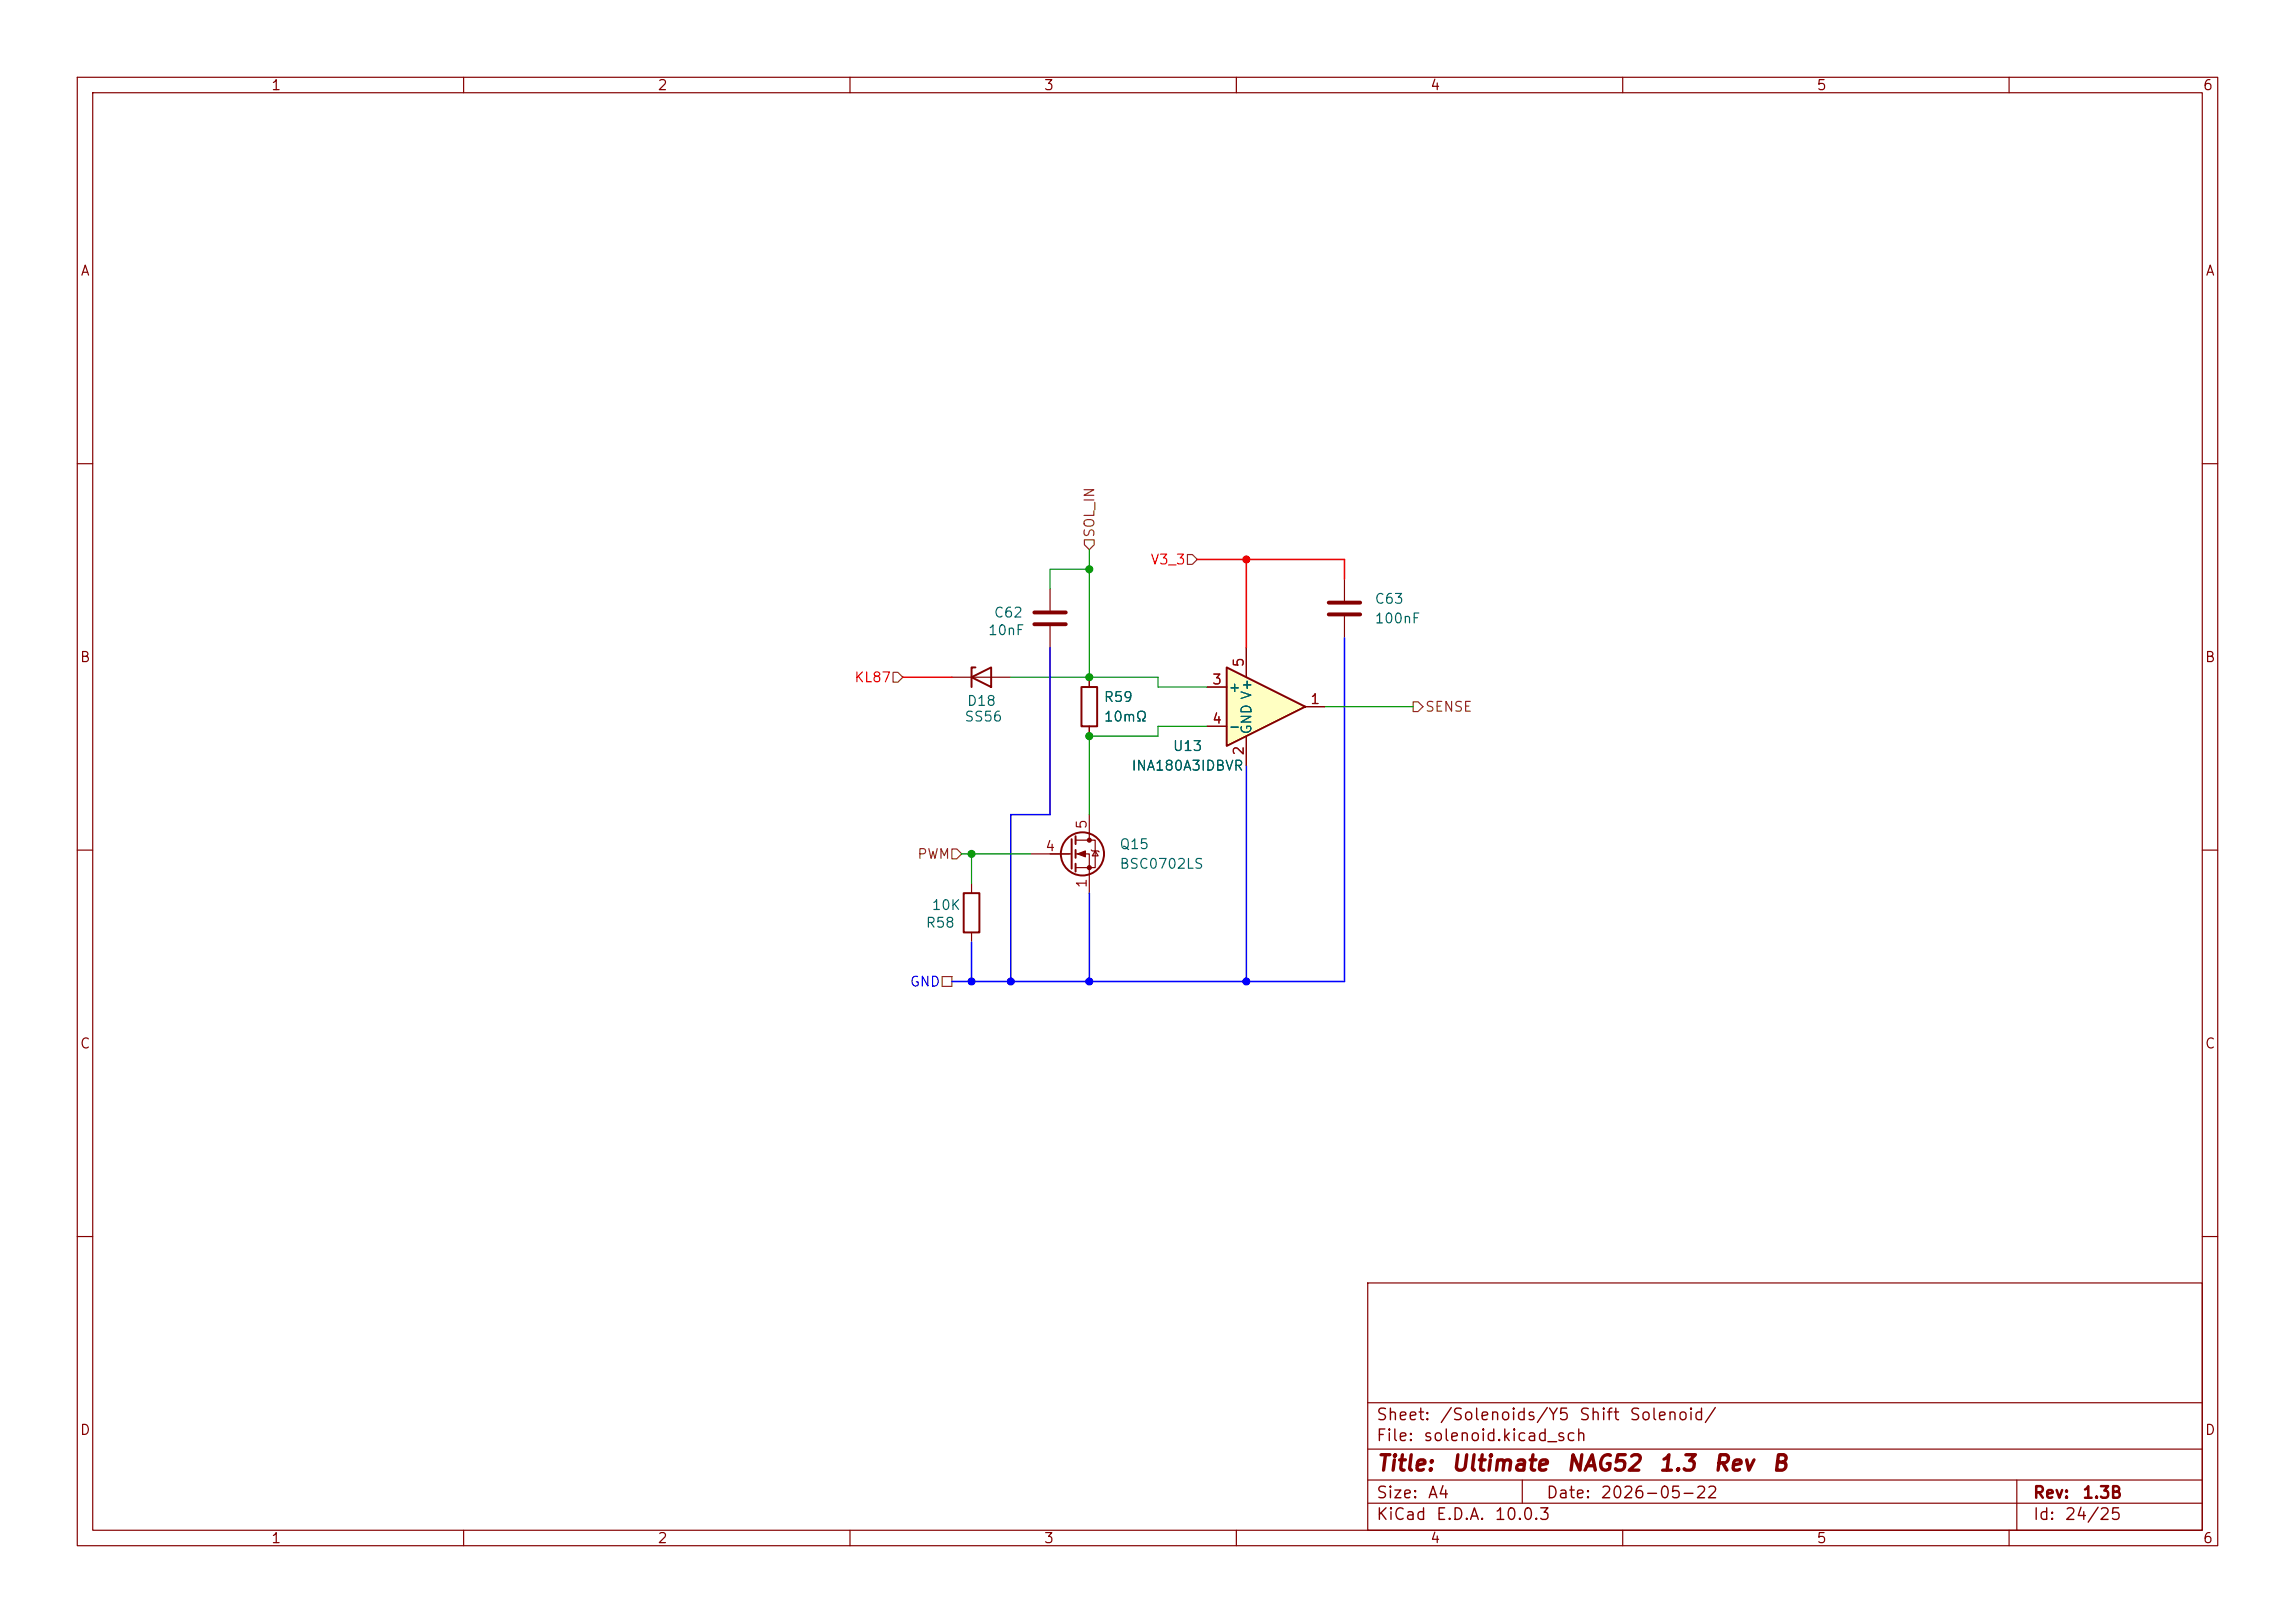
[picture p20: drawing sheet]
<svg xmlns="http://www.w3.org/2000/svg" width="297mm" height="210mm" viewBox="0 0 297 210" stroke-linecap="round" stroke-linejoin="round" font-family="sans-serif">
<defs><g id="words">
<g font-size="2" fill="#840000">
<text x="178" y="190.8">Title:</text>
<text x="187.7" y="190.8">Ultimate</text>
<text x="202.6" y="190.8">NAG52</text>
<text x="214.5" y="190.8">1.3</text>
<text x="221.6" y="190.8">Rev</text>
<text x="229.2" y="190.8">B</text>
</g>
<g font-size="1.5" fill="#840000">
<text x="178" y="184.2">Sheet:</text>
<text x="186.2" y="184.2">/Solenoids/Y5</text>
<text x="204.2" y="184.2">Shift</text>
<text x="210.8" y="184.2">Solenoid/</text>
<text x="178" y="186.9">File:</text>
<text x="184.1" y="186.9">solenoid.kicad_sch</text>
<text x="178" y="197.1">KiCad</text>
<text x="178" y="194.3">Size:</text>
<text x="184.7" y="194.3">A4</text>
<text x="185.7" y="197.1">E.D.A.</text>
<text x="193.3" y="197.1">10.0.3</text>
<text x="200" y="194.3">Date:</text>
<text x="207" y="194.3">2026-05-22</text>
<text x="263" y="194.3">Rev:</text>
<text x="263" y="197.1">Id:</text>
<text x="267.1" y="197.1">24/25</text>
<text x="269.4" y="194.3">1.3B</text>
</g>
<g font-size="1.3" fill="#840000">
<text x="35" y="12">1</text>
<text x="85" y="12">2</text>
<text x="135" y="12">3</text>
<text x="185" y="12">4</text>
<text x="235" y="12">5</text>
<text x="285" y="12">6</text>
<text x="10.3" y="36">A</text>
<text x="285.3" y="36">A</text>
<text x="10.3" y="86">B</text>
<text x="285.3" y="86">B</text>
<text x="10.3" y="136">C</text>
<text x="285.3" y="136">C</text>
<text x="10.3" y="186">D</text>
<text x="285.3" y="186">D</text>
<text x="35" y="200">1</text>
<text x="85" y="200">2</text>
<text x="135" y="200">3</text>
<text x="185" y="200">4</text>
<text x="235" y="200">5</text>
<text x="285" y="200">6</text>
</g>
<g font-size="1.3" fill="#725600">
<text x="141.9" y="69.7" transform="rotate(-90 141.9 69.7)">SOL_IN</text>
<text x="184.3" y="92.4">SENSE</text>
<text x="118.6" y="111.5">PWM</text>
</g>
<g font-size="1.3" fill="#f00">
<text x="148.8" y="73.4">V3_3</text>
<text x="110.5" y="88.6">KL87</text>
</g>
<g font-size="1.3" fill="#006464">
<text x="127.8" y="82.5">10nF</text>
<text x="128.5" y="80.2">C62</text>
<text x="177.8" y="81">100nF</text>
<text x="177.8" y="78.4">C63</text>
<text x="158.9" y="89.9">+</text>
<text x="124.7" y="93.7">SS56</text>
<text x="125.1" y="91.6">D18</text>
<text x="142.8" y="93.7">10mΩ</text>
<text x="142.8" y="91.1">R59</text>
<text x="158.9" y="95">-</text>
<text x="162.3" y="95.1" transform="rotate(-90 162.3 95.1)">GND V+</text>
<text x="146.3" y="100">INA180A3IDBVR</text>
<text x="151.7" y="97.5">U13</text>
<text x="144.8" y="110.2">Q15</text>
<text x="144.8" y="112.7">BSC0702LS</text>
<text x="120.5" y="118.1">10K</text>
<text x="119.7" y="120.4">R58</text>
</g>
<g font-size="1.3" fill="#a90000">
<text x="156.8" y="88.9">3</text>
<text x="161.3" y="86.4" transform="rotate(-90 161.3 86.4)">5</text>
<text x="156.8" y="94">4</text>
<text x="169.5" y="91.4">1</text>
<text x="161.3" y="97.9" transform="rotate(-90 161.3 97.9)">2</text>
<text x="140.9" y="107.4" transform="rotate(-90 140.9 107.4)">5</text>
<text x="135.2" y="110.5">4</text>
<text x="140.9" y="115" transform="rotate(-90 140.9 115)">1</text>
</g>
<text font-size="1.3" fill="#00f" x="117.7" y="128">GND</text>
</g></defs>
<g fill="none" stroke="#840000" stroke-width=".15">
<path d="M10 10h277v190h-277zM12 12h273v186h-273zM60 10v2M110 10v2M160 10v2M210 10v2M260 10v2M10 60h2M174 74.9v2.8M174 79.8v2.8M285 60h2M10 110h2"/>
<path d="M125.7 114.3v1.3M285 110h2M125.7 120.7v1.2M10 160h2M177 166h108v32h-108zM285 160h2M60 198v2M110 198v2M160 198v2M177 194.5h108M177 191.5h108M177 187.5h108"/>
<path d="M177 181.5h108M197 191.5v3M210 198v2M260 198v2M261 191.5v6.5"/>
</g>
<path d="M124.7 115.6h2v5.1h-2z" fill="none" stroke="#840000" stroke-width=".25"/>
<path d="M172 78h4M172 79.5h4" fill="none" stroke="#840000" stroke-width=".51"/>
<path d="M158.7 86.4l10.2 5-10.2 5.1z" fill="#ffffc2"/>
<g fill="none" stroke="#840000" stroke-width=".25">
<path d="M125.7 87.6l2.6-1.2v2.5zM126.2 86.4h-.5v2.5M140 88.9h2v5.1h-2zM158.7 86.4l10.2 5-10.2 5.1zM138.7 108.6v3.8M139.2 108.2v1M139.2 110v1M139.2 111.8v1"/>
<circle cx="140.1" cy="110.5" r="2.79"/>
</g>
<g fill="none" stroke="#840000" stroke-width=".15">
<path d="M135.9 76.2v2.8M123.2 87.6h7.6M135.9 81v2.8M141 87.6v1.3M141 94v1.3M156.2 88.9h2.5M156.2 94h2.5M161.3 83.8v3.8M161.3 95.3v3.8M168.9 91.4h2.5M133.3 110.5h5.4M139.2 108.7h2.5v3.6h-2.5"/>
<path d="M139.2 110.5h1.8v5.1M141 105.4v3.3M141.2 110l.2 .1h.7l.1 .1M141.7 110.1l.4 .6h-.7z"/>
</g>
<g fill="#840000" stroke="#840000" stroke-width=".15">
<path d="M139.4 110.5l1.1-.4v.8z"/>
<circle cx="141" cy="108.7" r=".25"/>
<circle cx="141" cy="112.3" r=".25"/>
</g>
<path d="M133.9 79.2h4M133.9 80.8h4" fill="none" stroke="#840000" stroke-width=".51"/>
<path d="M140.3 69.9h1.3v.6l-.6 .6-.7-.6zM153.7 71.8h.6l.6 .6-.6 .6h-.6zM115.6 87h.6l.6 .6-.6 .7h-.6zM182.9 90.8h.6l.6 .6-.6 .7h-.6zM123.2 109.9h.6l.7 .6-.7 .6h-.6zM121.9 126.4h1.3v1.2h-1.3z" fill="none" stroke="#725600" stroke-width=".15"/>
<path d="M141 71.1v16.5M141 73.7h-5.1v2.5M130.8 87.6h19.1v1.3h6.3M156.2 94h-6.3v1.3h-8.9v10.1M171.4 91.4h11.5M124.5 110.5h8.8M125.7 110.5v3.8" fill="none" stroke="#009600" stroke-width=".15"/>
<path d="M154.9 72.4h19.1v2.5M161.3 72.4v11.4M116.8 87.6h6.4" fill="none" stroke="#f00" stroke-width=".2"/>
<path d="M135.9 83.8v21.6h-5.1v21.6M161.3 99.1v27.9M174 82.6v44.4h-50.8M141 115.6v11.4M125.7 121.9v5.1" fill="none" stroke="#00f" stroke-width=".2"/>
<g fill="#009600" stroke="#009600" stroke-width=".13">
<circle cx="141" cy="95.3" r=".46"/>
<circle cx="141" cy="87.6" r=".46"/>
<circle cx="125.7" cy="110.5" r=".46"/>
<circle cx="141" cy="73.7" r=".46"/>
</g>
<g fill="#00f" stroke="#00f" stroke-width=".13">
<circle cx="130.8" cy="127" r=".46"/>
<circle cx="141" cy="127" r=".46"/>
<circle cx="125.7" cy="127" r=".46"/>
<circle cx="161.3" cy="127" r=".46"/>
</g>
<circle cx="161.3" cy="72.4" r=".46" fill="#f00" stroke="#f00" stroke-width=".13"/>
<use href="#words"/>
</svg>
